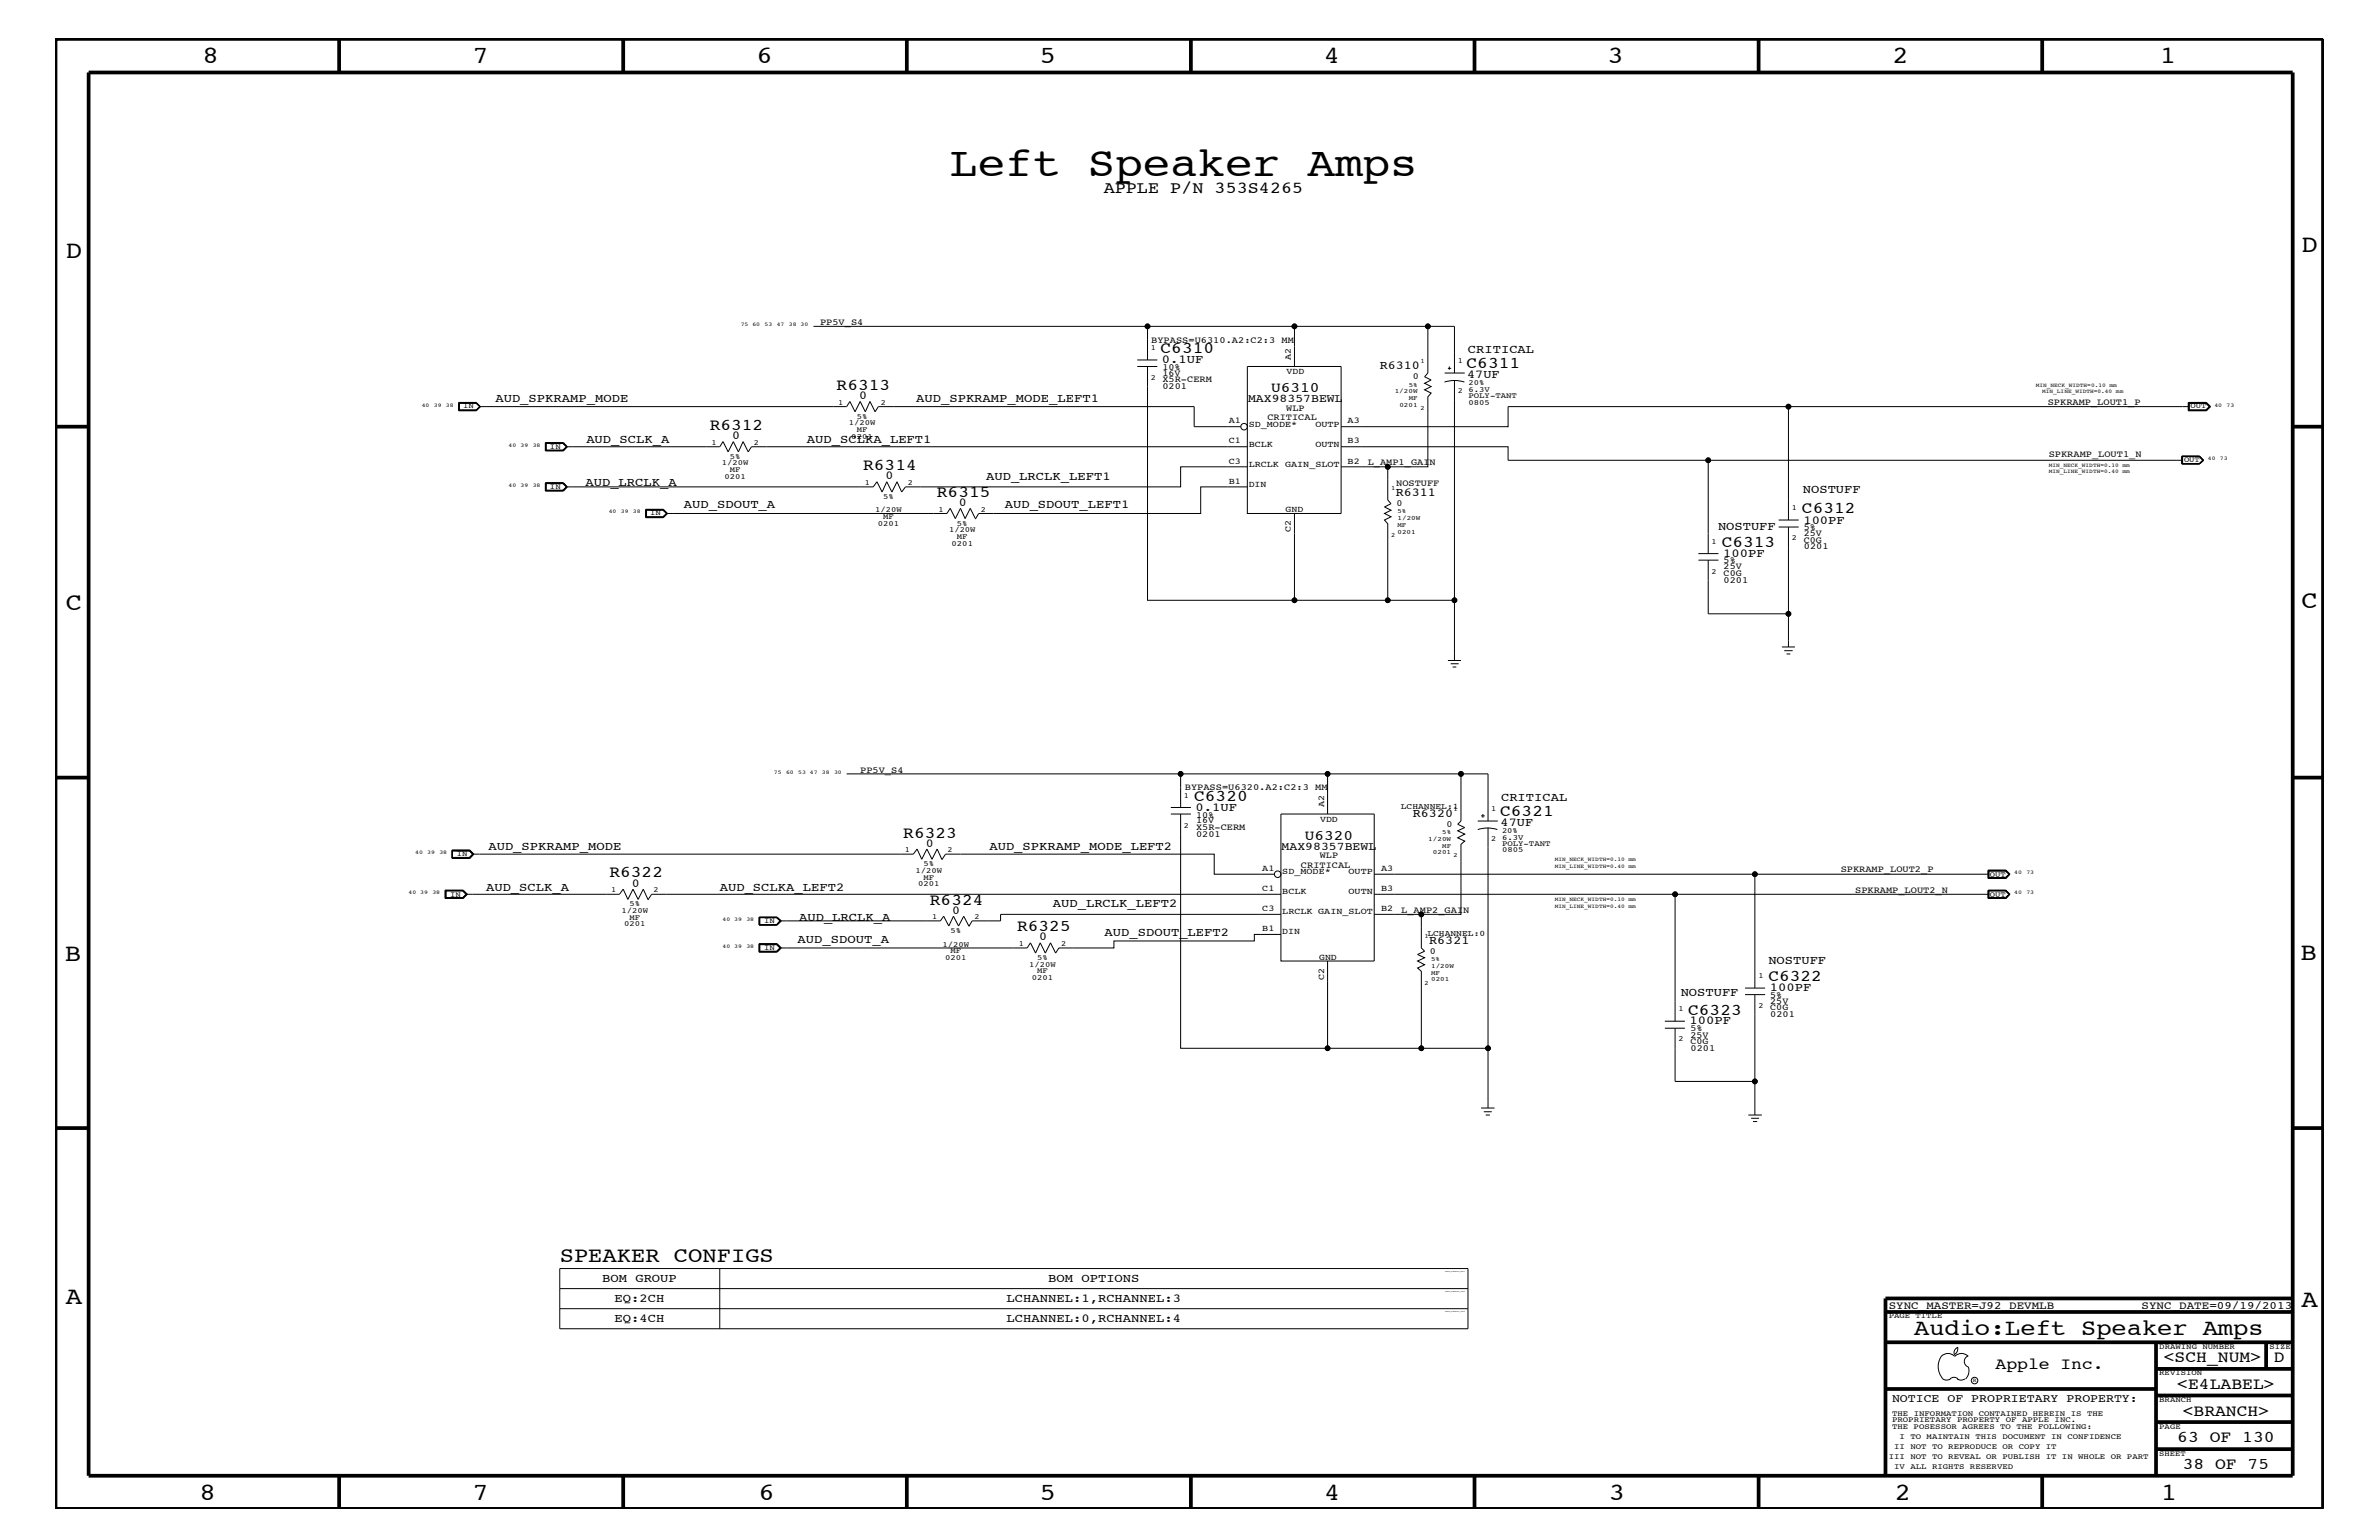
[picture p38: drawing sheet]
<svg xmlns="http://www.w3.org/2000/svg" width="432mm" height="279mm" viewBox="0 0 432 279" stroke-linecap="round" stroke-linejoin="round" font-family="sans-serif">
<defs><g id="words">
<text font-size="7.5" x="172.5" y="31.9">Left Speaker Amps</text>
<g font-size="4.5">
<text x="36.7" y="11.5">8</text>
<text x="85.8" y="11.5">7</text>
<text x="137.3" y="11.5">6</text>
<text x="188.7" y="11.5">5</text>
<text x="240.3" y="11.5">4</text>
<text x="291.8" y="11.5">3</text>
<text x="343.5" y="11.5">2</text>
<text x="392" y="11.5">1</text>
<text x="11.9" y="46.8">D</text>
<text x="417.7" y="45.7">D</text>
<text x="11.9" y="110.6">C</text>
<text x="417.7" y="110.4">C</text>
<text x="11.8" y="174.3">B</text>
<text x="417.6" y="174.2">B</text>
<text x="11.9" y="236.7">A</text>
<text x="417.7" y="237.1">A</text>
<text x="36.2" y="272.1">8</text>
<text x="85.8" y="272.1">7</text>
<text x="137.7" y="272.1">6</text>
<text x="188.7" y="272.1">5</text>
<text x="240.4" y="272.1">4</text>
<text x="292" y="272.1">3</text>
<text x="343.9" y="272.1">2</text>
<text x="392.2" y="272.1">1</text>
</g>
<text font-size="4.1" x="347.4" y="242.3">Audio:Left Speaker Amps</text>
<text font-size="3.9" x="101.6" y="229">SPEAKER CONFIGS</text>
<g font-size="3">
<text x="200.3" y="35">APPLE P/N 353S4265</text>
<text x="210.7" y="64">C6310</text>
<text x="151.8" y="70.7">R6313</text>
<text x="266.2" y="66.8">C6311</text>
<text x="128.8" y="78">R6312</text>
<text x="156.7" y="85.3">R6314</text>
<text x="170.1" y="90.1">R6315</text>
<text x="327.1" y="93.2">C6312</text>
<text x="312.5" y="99.3">C6313</text>
<text x="216.7" y="145.3">C6320</text>
<text x="272.3" y="148.1">C6321</text>
<text x="164" y="152">R6323</text>
<text x="110.6" y="159.2">R6322</text>
<text x="168.8" y="164.1">R6324</text>
<text x="184.6" y="168.9">R6325</text>
<text x="321" y="178">C6322</text>
<text x="306.4" y="184.1">C6323</text>
<text x="362.2" y="248.4">Apple Inc.</text>
<text x="392.7" y="247.1">&lt;SCH_NUM&gt;</text>
<text x="395.2" y="252">&lt;E4LABEL&gt;</text>
<text x="412.7" y="247.1">D</text>
<text x="396.2" y="256.8">&lt;BRANCH&gt;</text>
<text x="395.2" y="261.6">63 OF 130</text>
<text x="396.2" y="266.6">38 OF 75</text>
</g>
<g font-size="2.6">
<text x="230.7" y="71.1">U6310</text>
<text x="236.8" y="152.3">U6320</text>
</g>
<g font-size="2.2">
<text x="210.9" y="65.9">0.1UF</text>
<text x="266.4" y="64">CRITICAL</text>
<text x="250.4" y="67">R6310</text>
<text x="266.3" y="68.5">47UF</text>
<text x="89.9" y="72.9">AUD_SPKRAMP_MODE</text>
<text x="155.9" y="72.4">0</text>
<text x="166.3" y="72.9">AUD_SPKRAMP_MODE_LEFT1</text>
<text x="106.4" y="80.4">AUD_SCLK_A</text>
<text x="132.9" y="79.7">0</text>
<text x="146.5" y="80.4">AUD_SCLKA_LEFT1</text>
<text x="106.3" y="88.3">AUD_LRCLK_A</text>
<text x="160.7" y="87">0</text>
<text x="179" y="87.1">AUD_LRCLK_LEFT1</text>
<text x="327.2" y="89.5">NOSTUFF</text>
<text x="124.1" y="92.2">AUD_SDOUT_A</text>
<text x="174" y="91.8">0</text>
<text x="182.4" y="92.2">AUD_SDOUT_LEFT1</text>
<text x="253.3" y="90">R6311</text>
<text x="327.3" y="95">100PF</text>
<text x="311.8" y="96.2">NOSTUFF</text>
<text x="312.8" y="101">100PF</text>
<text x="217" y="147.1">0.1UF</text>
<text x="256.5" y="148.2">R6320</text>
<text x="272.4" y="149.8">47UF</text>
<text x="272.5" y="145.3">CRITICAL</text>
<text x="88.6" y="154.2">AUD_SPKRAMP_MODE</text>
<text x="168" y="153.7">0</text>
<text x="179.6" y="154.2">AUD_SPKRAMP_MODE_LEFT2</text>
<text x="88.2" y="161.7">AUD_SCLK_A</text>
<text x="114.7" y="160.9">0</text>
<text x="130.6" y="161.7">AUD_SCLKA_LEFT2</text>
<text x="145" y="167.1">AUD_LRCLK_A</text>
<text x="172.8" y="165.8">0</text>
<text x="191.1" y="164.6">AUD_LRCLK_LEFT2</text>
<text x="144.8" y="171.1">AUD_SDOUT_A</text>
<text x="188.6" y="170.6">0</text>
<text x="200.5" y="169.8">AUD_SDOUT_LEFT2</text>
<text x="259.4" y="171.2">R6321</text>
<text x="321" y="174.9">NOSTUFF</text>
<text x="321.2" y="179.9">100PF</text>
<text x="305.1" y="180.7">NOSTUFF</text>
<text x="306.7" y="185.9">100PF</text>
<text x="109.3" y="232.6">BOM GROUP</text>
<text x="190.2" y="232.6">BOM OPTIONS</text>
<text x="111.5" y="239.9">EQ:4CH</text>
<text x="111.5" y="236.2">EQ:2CH</text>
<text x="182.7" y="239.9">LCHANNEL:0,RCHANNEL:4</text>
<text x="182.7" y="236.2">LCHANNEL:1,RCHANNEL:3</text>
</g>
<g font-size="2.1">
<text x="226.5" y="73">MAX98357BEWL</text>
<text x="232.6" y="154.3">MAX98357BEWL</text>
<text x="343.4" y="254.4">NOTICE OF PROPRIETARY PROPERTY:</text>
</g>
<g font-size="2">
<text x="342.8" y="237.4">SYNC_MASTER=J92_DEVMLB</text>
<text x="388.7" y="237.4">SYNC_DATE=09/19/2013</text>
</g>
<g font-size="1.7">
<text x="148.8" y="59">PP5V_S4</text>
<text x="209" y="62.2">BYPASS=U6310.A2:C2:3 MM</text>
<text x="211" y="67.1">10%</text>
<text x="211" y="69.4">X5R-CERM</text>
<text x="211" y="68.2">16V</text>
<text x="211" y="70.6">0201</text>
<text x="256.5" y="68.8">0</text>
<text x="230" y="76.2">CRITICAL</text>
<text x="233.5" y="74.5">WLP</text>
<text x="371.7" y="73.4">SPKRAMP_LOUT1_P</text>
<text x="371.9" y="82.8">SPKRAMP_LOUT1_N</text>
<text x="248.2" y="84.4">L_AMP1_GAIN</text>
<text x="253.4" y="88.2">NOSTUFF</text>
<text x="253.5" y="91.8">0</text>
<text x="327.4" y="96.2">5%</text>
<text x="327.4" y="97.3">25V</text>
<text x="327.4" y="98.5">C0G</text>
<text x="327.4" y="99.7">0201</text>
<text x="312.8" y="102.2">5%</text>
<text x="312.8" y="105.8">0201</text>
<text x="312.8" y="104.6">C0G</text>
<text x="312.8" y="103.3">25V</text>
<text x="156.1" y="140.2">PP5V_S4</text>
<text x="215.1" y="143.4">BYPASS=U6320.A2:C2:3 MM</text>
<text x="217.1" y="149.4">16V</text>
<text x="217.1" y="148.4">10%</text>
<text x="217.1" y="151.8">0201</text>
<text x="217.1" y="150.7">X5R-CERM</text>
<text x="239.6" y="155.7">WLP</text>
<text x="262.6" y="150.1">0</text>
<text x="236.1" y="157.4">CRITICAL</text>
<text x="334.1" y="158.3">SPKRAMP_LOUT2_P</text>
<text x="336.7" y="162">SPKRAMP_LOUT2_N</text>
<text x="254.3" y="165.6">L_AMP2_GAIN</text>
<text x="259.5" y="173.1">0</text>
<text x="321.3" y="181">5%</text>
<text x="321.3" y="182.1">25V</text>
<text x="321.3" y="183.3">C0G</text>
<text x="321.3" y="184.6">0201</text>
<text x="306.8" y="187.1">5%</text>
<text x="306.8" y="190.6">0201</text>
<text x="306.8" y="189.4">C0G</text>
<text x="306.8" y="188.2">25V</text>
</g>
<g font-size="1.6">
<text x="234.3" y="65.3" transform="rotate(-90 234.3 65.3)">A2</text>
<text x="233.5" y="67.9">VDD</text>
<text x="223" y="76.8">A1</text>
<text x="226.7" y="77.4">SD_MODE*</text>
<text x="238.8" y="77.4">OUTP</text>
<text x="244.6" y="76.8">A3</text>
<text x="223" y="80.5">C1</text>
<text x="226.7" y="81.1">BCLK</text>
<text x="238.8" y="81.1">OUTN</text>
<text x="244.6" y="80.5">B3</text>
<text x="223" y="87.7">B1</text>
<text x="223" y="84.1">C3</text>
<text x="226.7" y="88.3">DIN</text>
<text x="226.7" y="84.7">LRCLK GAIN_SLOT</text>
<text x="244.6" y="84.1">B2</text>
<text x="233.3" y="92.9">GND</text>
<text x="234.3" y="96.5" transform="rotate(-90 234.3 96.5)">C2</text>
<text x="239.6" y="149.2">VDD</text>
<text x="240.4" y="146.5" transform="rotate(-90 240.4 146.5)">A2</text>
<text x="229.1" y="161.7">C1</text>
<text x="229.1" y="158">A1</text>
<text x="232.7" y="158.6">SD_MODE*</text>
<text x="244.8" y="158.6">OUTP</text>
<text x="250.7" y="161.7">B3</text>
<text x="250.7" y="158">A3</text>
<text x="229.1" y="165.3">C3</text>
<text x="232.7" y="165.9">LRCLK GAIN_SLOT</text>
<text x="232.7" y="162.2">BCLK</text>
<text x="244.8" y="162.2">OUTN</text>
<text x="250.7" y="165.3">B2</text>
<text x="229.1" y="168.9">B1</text>
<text x="232.7" y="169.5">DIN</text>
<text x="239.4" y="174.2">GND</text>
<text x="240.4" y="177.8" transform="rotate(-90 240.4 177.8)">C2</text>
</g>
<g font-size="1.5">
<text x="254.3" y="146.8">LCHANNEL:1</text>
<text x="259.1" y="169.8">LCHANNEL:0</text>
</g>
<g font-size="1.4">
<text x="208.9" y="63.4">1</text>
<text x="264.6" y="65.9">1</text>
<text x="208.9" y="68.9">2</text>
<text x="264.6" y="71.3">2</text>
<text x="266.5" y="71.1">6.3V</text>
<text x="266.5" y="69.9">20%</text>
<text x="84.1" y="74.1">IN</text>
<text x="152.1" y="73.4">1</text>
<text x="154.1" y="77.2">1/20W</text>
<text x="155.5" y="76">5%</text>
<text x="159.9" y="73.4">2</text>
<text x="266.5" y="73.4">0805</text>
<text x="266.5" y="72.2">POLY-TANT</text>
<text x="397.6" y="74.1">OUT</text>
<text x="99.8" y="81.4">IN</text>
<text x="129.1" y="80.7">1</text>
<text x="132.5" y="83.3">5%</text>
<text x="136.8" y="80.7">2</text>
<text x="154.5" y="79.6">0201</text>
<text x="155.5" y="78.3">MF</text>
<text x="396.4" y="83.8">OUT</text>
<text x="99.8" y="88.7">IN</text>
<text x="131" y="84.4">1/20W</text>
<text x="131.5" y="86.9">0201</text>
<text x="132.5" y="85.6">MF</text>
<text x="157" y="88">1</text>
<text x="164.8" y="88">2</text>
<text x="118" y="93.5">IN</text>
<text x="158.9" y="92.9">1/20W</text>
<text x="159.3" y="95.4">0201</text>
<text x="160.3" y="90.5">5%</text>
<text x="160.3" y="94.2">MF</text>
<text x="170.3" y="92.8">1</text>
<text x="173.7" y="95.4">5%</text>
<text x="178.1" y="92.8">2</text>
<text x="325.2" y="92.6">1</text>
<text x="172.3" y="96.5">1/20W</text>
<text x="172.7" y="99">0201</text>
<text x="173.7" y="97.7">MF</text>
<text x="310.6" y="98.7">1</text>
<text x="325.2" y="98">2</text>
<text x="310.6" y="104.1">2</text>
<text x="214.9" y="144.7">1</text>
<text x="270.7" y="147.1">1</text>
<text x="82.9" y="155.4">IN</text>
<text x="164.3" y="154.6">1</text>
<text x="172" y="154.6">2</text>
<text x="214.9" y="150.1">2</text>
<text x="270.7" y="152.6">2</text>
<text x="272.6" y="153.4">POLY-TANT</text>
<text x="272.6" y="152.3">6.3V</text>
<text x="272.6" y="151.1">20%</text>
<text x="272.6" y="154.6">0805</text>
<text x="110.9" y="161.9">1</text>
<text x="118.6" y="161.9">2</text>
<text x="166.2" y="158.4">1/20W</text>
<text x="166.6" y="160.8">0201</text>
<text x="167.6" y="157.2">5%</text>
<text x="167.6" y="159.6">MF</text>
<text x="361.2" y="159">OUT</text>
<text x="81.7" y="162.7">IN</text>
<text x="112.8" y="165.6">1/20W</text>
<text x="114.3" y="164.5">5%</text>
<text x="114.3" y="166.9">MF</text>
<text x="138.7" y="167.5">IN</text>
<text x="169.2" y="166.7">1</text>
<text x="176.9" y="166.7">2</text>
<text x="361.2" y="162.7">OUT</text>
<text x="113.3" y="168.1">0201</text>
<text x="138.7" y="172.3">IN</text>
<text x="171.1" y="171.7">1/20W</text>
<text x="172.5" y="169.3">5%</text>
<text x="172.5" y="172.9">MF</text>
<text x="184.9" y="171.6">1</text>
<text x="192.6" y="171.6">2</text>
<text x="171.5" y="174.2">0201</text>
<text x="186.8" y="175.4">1/20W</text>
<text x="187.3" y="177.7">0201</text>
<text x="188.3" y="174.2">5%</text>
<text x="188.3" y="176.6">MF</text>
<text x="319.2" y="177.4">1</text>
<text x="304.6" y="183.5">1</text>
<text x="319.2" y="182.9">2</text>
<text x="304.6" y="188.9">2</text>
<text x="342.8" y="239.2">PAGE TITLE</text>
<text x="391.9" y="244.7">DRAWING NUMBER</text>
<text x="411.9" y="244.7">SIZE</text>
<text x="391.9" y="249.5">REVISION</text>
<text x="343.4" y="256.8">THE INFORMATION CONTAINED HEREIN IS THE</text>
<text x="391.9" y="254.4">BRANCH</text>
<text x="343.4" y="258">PROPRIETARY PROPERTY OF APPLE INC.</text>
<text x="343.4" y="259.3">THE POSESSOR AGREES TO THE FOLLOWING:</text>
<text x="343.8" y="262.9">II NOT TO REPRODUCE OR COPY IT</text>
<text x="344.8" y="261.1">I TO MAINTAIN THIS DOCUMENT IN CONFIDENCE</text>
<text x="391.9" y="259.3">PAGE</text>
<text x="342.8" y="264.7">III NOT TO REVEAL OR PUBLISH IT IN WHOLE OR PART</text>
<text x="343.8" y="266.6">IV ALL RIGHTS RESERVED</text>
<text x="391.9" y="264.1">SHEET</text>
</g>
<g font-size="1.2">
<text x="257.8" y="65.9">1</text>
<text x="253.2" y="71.3">1/20W</text>
<text x="255.7" y="70.1">5%</text>
<text x="254" y="73.8">0201</text>
<text x="255.7" y="72.6">MF</text>
<text x="257.8" y="74.4">2</text>
<text x="252.5" y="88.9">1</text>
<text x="253.7" y="94.3">1/20W</text>
<text x="253.7" y="93.2">5%</text>
<text x="253.7" y="95.6">MF</text>
<text x="252.5" y="97.4">2</text>
<text x="253.7" y="96.8">0201</text>
<text x="263.8" y="147.1">1</text>
<text x="259.2" y="152.6">1/20W</text>
<text x="260.1" y="155">0201</text>
<text x="261.8" y="153.8">MF</text>
<text x="261.8" y="151.3">5%</text>
<text x="263.8" y="155.6">2</text>
<text x="258.6" y="170.1">1</text>
<text x="258.6" y="178.7">2</text>
<text x="259.8" y="175.6">1/20W</text>
<text x="259.8" y="176.8">MF</text>
<text x="259.8" y="174.4">5%</text>
<text x="259.8" y="178">0201</text>
</g>
<g font-size="1">
<text x="134.5" y="59.2">75 60</text>
<text x="138.8" y="59.2">53</text>
<text x="141" y="59.2">47</text>
<text x="143.2" y="59.2">38 30</text>
<text x="369.5" y="70.1">MIN_NECK_WIDTH=0.10 mm</text>
<text x="370.7" y="71.3">MIN_LINE_WIDTH=0.40 mm</text>
<text x="76.5" y="73.8">40</text>
<text x="78.7" y="73.8">39</text>
<text x="80.9" y="73.8">38</text>
<text x="401.9" y="73.8">40</text>
<text x="404.1" y="73.8">73</text>
<text x="92.3" y="81.1">40</text>
<text x="94.5" y="81.1">39</text>
<text x="96.7" y="81.1">38</text>
<text x="400.7" y="83.5">40</text>
<text x="402.9" y="83.5">73</text>
<text x="92.3" y="88.3">40</text>
<text x="94.5" y="88.3">39</text>
<text x="96.7" y="88.3">38</text>
<text x="371.9" y="85.9">MIN_LINE_WIDTH=0.40 mm</text>
<text x="371.9" y="84.7">MIN_NECK_WIDTH=0.10 mm</text>
<text x="110.5" y="93.2">40</text>
<text x="112.7" y="93.2">39</text>
<text x="114.9" y="93.2">38</text>
<text x="140.5" y="140.4">75</text>
<text x="142.7" y="140.4">60</text>
<text x="144.9" y="140.4">53 47</text>
<text x="149.2" y="140.4">38</text>
<text x="151.4" y="140.4">30</text>
<text x="75.4" y="155">40</text>
<text x="77.6" y="155">39</text>
<text x="79.8" y="155">38</text>
<text x="282.2" y="157.4">MIN_LINE_WIDTH=0.40 mm</text>
<text x="282.2" y="156.2">MIN_NECK_WIDTH=0.10 mm</text>
<text x="365.6" y="158.6">40</text>
<text x="367.8" y="158.6">73</text>
<text x="74.2" y="162.2">40 39</text>
<text x="78.5" y="162.2">38</text>
<text x="131.1" y="167.1">40 39</text>
<text x="135.5" y="167.1">38</text>
<text x="282.2" y="164.7">MIN_LINE_WIDTH=0.40 mm</text>
<text x="282.2" y="163.5">MIN_NECK_WIDTH=0.10 mm</text>
<text x="365.6" y="162.2">40</text>
<text x="367.8" y="162.2">73</text>
<text x="131.1" y="172">40 39</text>
<text x="135.5" y="172">38</text>
<text x="358.1" y="250.7">R</text>
</g>
<g font-size=".3">
<text x="262.3" y="230.7">TABLE_BOMGROUP_HEAD</text>
<text x="262.3" y="234.4">TABLE_BOMGROUP_ITEM</text>
<text x="262.3" y="238">TABLE_BOMGROUP_ITEM</text>
</g>
</g></defs>
<g fill="none" stroke="#000" stroke-width=".18">
<path d="M147.7 59.2h60.6v6.1M208.3 59.2h26.7l-.1 7.3M234.9 59.2h24.3v8.5l-.6 .7 1.2 .5-1.2 .6 1.2 .6-1.2 .6 1.2 .6-.6 .7v12.7h-7.3M259.2 59.2h4.8v8.5M83.2 73h3.2l.8 .8-.8 .7h-3.2zM83.3 73.1h3.1l.7 .7-.7 .7h-3.1zM83.4 73.2h3l.6 .6-.6 .6h-3zM87 73.8h66.7l.6-1 .9 1.9 .9-1.9 1 1.9 .8-1.9 .9 1.9 .6-.9h57.3v3.6h8.5M206.4 66.5h3.7M206.4 65.3h3.7M208.3 66.5v42.4h26.6M226.4 66.5h17v26.7h-17z"/>
<path d="M243.4 77.4h30.3v-3.6h50.9v20.5M262.2 69.3a5.9 5.9 0 0 1 3.6 0M262.2 67.7h3.7M262.8 66.8h.6M263.1 66.5v.6M264 68.9v50.9M324.6 73.8h72.7M397.2 73h3.3l.7 .8-.7 .7h-3.3zM397.3 73.1h3.2l.7 .7-.7 .7h-3.2zM397.3 73.2h3.1l.6 .6-.6 .6h-3.1M397.3 73.1v1.4M400.4 73.1l.7 .7-.7 .7"/>
<path d="M99 80.3h3.3l.7 .8-.7 .7h-3.3zM99 87.6h3.3l.7 .7-.7 .8h-3.3zM99.1 80.5h3.1l.6 .6-.6 .5h-3.1zM99.1 87.7h3.1l.6 .6-.6 .6h-3.1zM102.2 80.4l.8 .7M102.2 87.7l.8 .6M102.2 80.4l.7 .7-.7 .6M102.2 87.7l.7 .6-.7 .7M102.2 80.4h-3.1v1.3h3.1M102.2 87.7h-3.1v1.3h3.1M102.8 81.1h27.8l.6-1 1 1.9 .9-1.9 .9 1.9 .9-1.9 .9 1.9 .6-.9h90M103 81.1l-.8 .6"/>
<path d="M103 88.3l-.8 .7M117.2 92.4h3.2l.8 .8-.8 .7h-3.2zM117.3 92.6h3l.7 .6-.7 .6h-3zM120.4 92.5h-3.1v1.3h3.1M120.4 92.5l.7 .7-.7 .6M120.4 92.5l.6 .7M121 93.2l-.6 .6M121 93.2h50.9l.6-1 .9 1.9 .9-1.9 .9 1.9 .9-1.9 .9 1.9M226.4 84.7h-12.1v3.6h-50l-.6 1-.9-1.9-.9 1.9-.9-1.9-.9 1.9-.9-1.9-.7 .9h-55.7M226.4 88.3h-8.5v4.9h-40.3l-.6 1M234.9 93.2v15.7h17M243.4 84.7h8.5v6l.6 .7-1.2 .6 1.2 .6-1.2 .6 1.2 .6-1.2 .5 .6 .7v13.9h12.1"/>
<path d="M243.4 81.1h30.3v2.4h36.3v16.9M310 83.5h86.2M322.8 94.3h3.7M322.8 95.6h3.7M324.6 95.6v21.8M396 82.7h3.2l.8 .8-.8 .7h-3.2zM396.1 82.8h3.1M396.1 84.1h3.1M396.1 82.7v1.5M396.2 82.8v1.3M399.2 82.8l.7 .7-.7 .6M399.2 82.8l.6 .7-.6 .6"/>
<path d="M262.8 119.8h2.4M308.3 100.4h3.6M308.3 101.6h3.6M310 101.6v9.8h14.6M323.4 117.4h2.4M323.8 118.1h1.6M324.3 118.6h.7M263.3 120.4h1.5M263.7 121h.6M82 154.2h3.3l.7 .8-.7 .7h-3.3zM82 154.3h3.3l.6 .7-.6 .7M82.1 154.4h3.2l.6 .6-.6 .6h-3.2z"/>
<path d="M85.2 154.4l.6 .6M85.8 155l-.6 .6h-3.1M85.8 155h80l.7-1 .8 1.9 .9-1.9 1 1.9 .9-1.9 .8 1.9M153.7 140.4h60.6v6.1M170.9 156l.7-1h48.8v3.6h10.9M212.5 146.5h3.7M212.5 147.7h3.7M214.3 147.7v42.5h26.7M214.3 140.4h26.7v7.3M232.5 147.7h16.9v26.7h-16.9zM241 140.4h24.2v8.6l-.6 .5 1.3 .6-1.3 .6 1.3 .6-1.3 .7 1.3 .6-.7 .6v12.7h-7.2M249.4 158.6h69.1"/>
<path d="M265.2 140.4h4.9v8.6M268.2 150.5a5.8 5.8 0 0 1 3.6 0M268.2 149h3.7M268.8 148h.7M269.2 147.7v.7M270.1 150.1v50.9M360.8 157.9h3.3l.6 .7-.6 .8M360.8 157.8h3.3l.7 .8-.7 .8h-3.3zM360.9 158h3.2l.6 .6-.6 .7h-3.2zM361 158.6h-42.5v20.7M361 158v1.2h3l.7-.6M364 158l.7 .6"/>
<path d="M80.8 161.5h3.3l.7 .7-.7 .8h-3.3zM80.9 161.7h3.1l.6 .5M84 161.6l.8 .6-.8 .8M84 161.6l.7 .6-.7 .7h-3.1v-1.3M84 161.6h-3.1v1.4M84.6 162.2h27.8l.7-.9 .9 1.9 .9-1.9 .9 1.9 1-1.9 .8 1.9M84.6 162.2l-.6 .6h-3.1M137.8 171.2h3.3l.7 .8-.7 .7h-3.3zM137.8 166.4h3.3l.7 .7-.7 .7h-3.3zM137.8 171.2v1.5h3.2M137.8 166.4v1.4M137.8 167.8h3.2"/>
<path d="M137.8 171.3h3.2l.6 .7-.6 .7M137.8 166.5h3.2M137.9 171.4h3.1l.6 .6-.6 .6h-3.1zM137.9 166.5v1.3M141 166.5l.6 .6-.6 .7M141 166.5l.6 .6M141 171.2l.7 .8-.7 .7M141 166.4l.7 .7-.7 .7M141.6 167.1h29.1l.6-.9 .9 1.8 .9-1.8 .9 1.8 .9-1.8 1 1.8M141.6 167.1l-.6 .7M232.5 169.5h-4.8v1.2h-25.5v1.3h-10l-.6 .9-.9-1.8-1 1.8-.9-1.8-.8 1.8-1-1.8-.6 .9h-44.8M232.5 162.2h-114.2l-.7 1.1"/>
<path d="M232.5 165.9h-50.9v1.2h-5.2l-.5 1M241 174.4v15.8h17M249.4 165.9h8.6v6.1l.6 .6-1.3 .6 1.3 .6-1.3 .6 1.3 .6-1.3 .6 .7 .6v14h12.1M249.4 162.2h54.6M316.7 179.3h3.7M360.8 161.6h3.3M360.8 161.5h3.3l.7 .7-.7 .8h-3.3zM360.9 161.6v1.3h3.2l.6-.7M361 162.2h-57v23.1M361 161.7h3l.7 .5-.7 .6h-3zM364.1 161.6l.6 .6-.6 .8M364.1 161.6l.6 .6"/>
<path d="M302.2 185.3h3.6M302.2 186.5h3.6M304 186.5v9.7h14.5M316.7 180.5h3.7M318.5 180.5v21.8M268.8 201h2.5M269.3 201.7h1.5M269.7 202.3h.7M317.3 202.3h2.5M317.8 202.9h1.5M318.2 203.5h.7M101.6 230.2h164.8v10.9h-164.8z"/>
<path d="M101.6 233.8h164.8M101.6 237.4h164.8M130.6 230.2v10.9M352.3 246.1a1.72 1.72 0 0 1 2.5 0 1.69 1.69 0 0 1 2.4 0M352.4 246a3.2 3.2 0 0 0 .4 4.3l.8 .1 .4-.2M354 250.2l.7-.3 .7 .3M355.2 250.2l.7 .2 .7-.2M355.3 244.4v.3a1.18 1.18 0 0 1-.6 1.1M355.4 244.4a.99 .99 0 0 0-.6 1.4M357.2 246a1.04 1.04 0 0 0-.7 1 1.04 1.04 0 0 0 .7 1M357.3 248l.1 .7a2.11 2.11 0 0 1-.6 1.5"/>
<circle cx="208.3" cy="59.2" r=".42"/>
<circle cx="234.9" cy="59.2" r=".42"/>
<circle cx="259.2" cy="59.2" r=".42"/>
<circle cx="225.8" cy="77.4" r=".59"/>
<circle cx="324.6" cy="73.8" r=".42"/>
<circle cx="251.9" cy="84.7" r=".42"/>
<circle cx="310" cy="83.5" r=".42"/>
<circle cx="234.9" cy="108.9" r=".42"/>
<circle cx="251.9" cy="108.9" r=".42"/>
<circle cx="264" cy="108.9" r=".42"/>
<circle cx="324.6" cy="111.4" r=".42"/>
<circle cx="214.3" cy="140.4" r=".42"/>
<circle cx="231.9" cy="158.6" r=".59"/>
<circle cx="241" cy="140.4" r=".42"/>
<circle cx="265.2" cy="140.4" r=".42"/>
<circle cx="318.5" cy="158.6" r=".42"/>
<circle cx="258" cy="165.9" r=".42"/>
<circle cx="304" cy="162.2" r=".42"/>
<circle cx="241" cy="190.2" r=".42"/>
<circle cx="258" cy="190.2" r=".42"/>
<circle cx="270.1" cy="190.2" r=".42"/>
<circle cx="318.5" cy="196.2" r=".42"/>
<circle cx="358.4" cy="250.5" r=".59"/>
</g>
<g fill="none" stroke="#000" stroke-width=".68" stroke-linecap="butt">
<path d="M10.1 7.1h411.5v266.7h-411.5zM16.1 13.2h400v254.5h-400zM61.6 7.1v6.1M113.1 7.1v6.1M164.6 7.1v6.1M216.2 7.1v6.1M267.6 7.1v6.1M319.2 7.1v6.1M370.7 7.1v6.1M10.1 77.4h6M416.1 77.4h5.5M10.1 141.1h6"/>
<path d="M416.1 141.1h5.5M10.1 204.7h6M416.1 204.7h5.5M342.2 238h73.9M416.1 235.6h-73.9v32.1M342.2 243.5h73.9M342.2 252h49.1M391.3 258h24.8M391.3 253.2h24.8M391.3 248.4h24.8M391.3 243.5v24.2M411.3 243.5v4.9"/>
<path d="M61.6 267.7v6.1M113.1 267.7v6.1M164.6 267.7v6.1M216.2 268v5.8M267.6 267.7v6.1M319.2 267.7v6.1M370.7 267.7v6.1M391.3 262.9h24.8"/>
</g>
<g fill="#000">
<circle cx="208.3" cy="59.2" r=".42"/>
<circle cx="234.9" cy="59.2" r=".42"/>
<circle cx="259.2" cy="59.2" r=".42"/>
<circle cx="324.6" cy="73.8" r=".42"/>
<circle cx="251.9" cy="84.7" r=".42"/>
<circle cx="310" cy="83.5" r=".42"/>
<circle cx="234.9" cy="108.9" r=".42"/>
<circle cx="251.9" cy="108.9" r=".42"/>
<circle cx="264" cy="108.9" r=".42"/>
<circle cx="324.6" cy="111.4" r=".42"/>
<circle cx="214.3" cy="140.4" r=".42"/>
<circle cx="241" cy="140.4" r=".42"/>
<circle cx="265.2" cy="140.4" r=".42"/>
<circle cx="318.5" cy="158.6" r=".42"/>
<circle cx="258" cy="165.9" r=".42"/>
<circle cx="304" cy="162.2" r=".42"/>
<circle cx="241" cy="190.2" r=".42"/>
<circle cx="258" cy="190.2" r=".42"/>
<circle cx="270.1" cy="190.2" r=".42"/>
<circle cx="318.5" cy="196.2" r=".42"/>
</g>
<use href="#words"/>
</svg>
